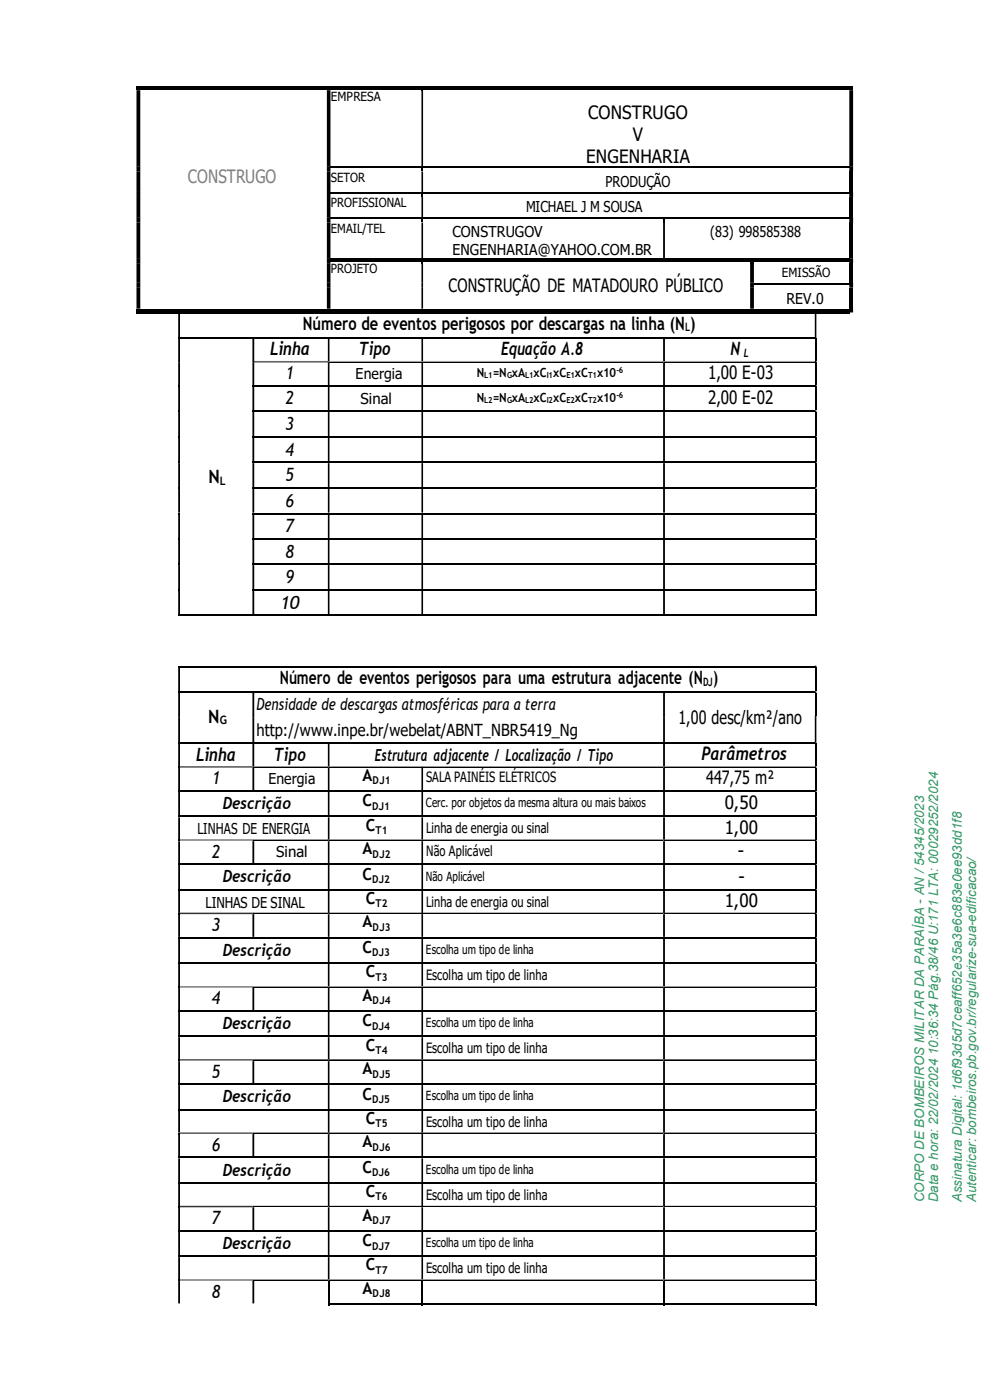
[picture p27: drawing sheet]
<svg xmlns="http://www.w3.org/2000/svg" width="210mm" height="297mm" viewBox="0 0 210 297" stroke-linecap="round" stroke-linejoin="round" font-family="sans-serif">
<defs><g id="words">
<g font-size="3.9">
<text x="124.8" y="25.1">CONSTRUGO</text>
<text x="134.3" y="29.8">V</text>
<text x="124.3" y="34.5">ENGENHARIA</text>
<text x="95.1" y="61.8">CONSTRUÇÃO DE MATADOURO PÚBLICO</text>
<text x="64.2" y="70">Número de eventos perigosos por descargas na linha (N )</text>
<text x="57.3" y="75.4">Linha</text>
<text x="76.1" y="75.4">Tipo</text>
<text x="106.3" y="75.4">Equação A.8</text>
<text x="154.9" y="75.4">N</text>
<text x="60.6" y="80.4">1</text>
<text x="150.2" y="80.3">1,00 E-03</text>
<text x="60.6" y="85.8">2</text>
<text x="150.2" y="85.6">2,00 E-02</text>
<text x="60.6" y="91.2">3</text>
<text x="60.6" y="96.6">4</text>
<text x="44.2" y="102.5">N</text>
<text x="60.6" y="102.1">5</text>
<text x="60.6" y="107.5">6</text>
<text x="60.6" y="112.9">7</text>
<text x="60.6" y="118.3">8</text>
<text x="60.6" y="123.7">9</text>
<text x="59.4" y="129.2">10</text>
<text x="59.4" y="145.1">Número de eventos perigosos para uma estrutura adjacente (N )</text>
<text x="44.2" y="153.3">N</text>
<text x="143.9" y="153.5">1,00 desc/km²/ano</text>
<text x="41.6" y="161.4">Linha</text>
<text x="58.1" y="161.4">Tipo</text>
<text x="148.8" y="161.3">Parâmetros</text>
<text x="44.9" y="166.4">1</text>
<text x="149.8" y="166.3">447,75 m²</text>
<text x="153.8" y="171.7">0,50</text>
<text x="153.8" y="176.9">1,00</text>
<text x="44.9" y="182">2</text>
<text x="156.5" y="181.8">-</text>
<text x="156.7" y="187.2">-</text>
<text x="44.9" y="197.5">3</text>
<text x="153.8" y="192.4">1,00</text>
<text x="44.9" y="213.1">4</text>
<text x="44.9" y="228.6">5</text>
<text x="44.9" y="244.2">6</text>
<text x="44.9" y="259.8">7</text>
<text x="44.9" y="275.3">8</text>
</g>
<text font-size="3.9" fill="#7f7f7f" x="39.9" y="38.9">CONSTRUGO</text>
<g font-size="3.5">
<text x="54.4" y="150.7">Densidade de descargas atmosféricas para a terra</text>
<text x="54.4" y="156.1">http://www.inpe.br/webelat/ABNT_NBR5419_Ng</text>
<text x="79.5" y="161.4">Estrutura adjacente / Localização / Tipo</text>
<text x="76.9" y="165.7">A</text>
<text x="47.2" y="171.6">Descrição</text>
<text x="76.9" y="171.1">C</text>
<text x="77.6" y="176.2">C</text>
<text x="76.9" y="181.2">A</text>
<text x="47.2" y="187.2">Descrição</text>
<text x="76.9" y="186.6">C</text>
<text x="77.6" y="191.8">C</text>
<text x="76.9" y="196.8">A</text>
<text x="47.2" y="202.7">Descrição</text>
<text x="76.9" y="202.2">C</text>
<text x="77.6" y="207.3">C</text>
<text x="76.9" y="212.3">A</text>
<text x="47.2" y="218.3">Descrição</text>
<text x="76.9" y="217.7">C</text>
<text x="76.9" y="227.9">A</text>
<text x="77.6" y="222.9">C</text>
<text x="47.2" y="233.8">Descrição</text>
<text x="76.9" y="233.3">C</text>
<text x="77.6" y="238.4">C</text>
<text x="76.9" y="243.4">A</text>
<text x="47.2" y="249.4">Descrição</text>
<text x="76.9" y="248.8">C</text>
<text x="77.6" y="254">C</text>
<text x="76.9" y="259">A</text>
<text x="47.2" y="264.9">Descrição</text>
<text x="76.9" y="264.4">C</text>
<text x="77.6" y="269.5">C</text>
<text x="76.9" y="274.5">A</text>
</g>
<g font-size="3.2">
<text x="128.5" y="39.6">PRODUÇÃO</text>
<text x="111.6" y="45">MICHAEL J M SOUSA</text>
<text x="96" y="50.2">CONSTRUGOV</text>
<text x="150.7" y="50.2">(83) 998585388</text>
<text x="96" y="54">ENGENHARIA@YAHOO.COM.BR</text>
<text x="166.8" y="64.4">REV.0</text>
<text x="75.4" y="80.3">Energia</text>
<text x="76.5" y="85.7">Sinal</text>
<text x="56.9" y="166.3">Energia</text>
<text x="41.9" y="177">LINHAS DE ENERGIA</text>
<text x="58.6" y="181.9">Sinal</text>
<text x="43.6" y="192.5">LINHAS DE SINAL</text>
</g>
<g font-size="3">
<text x="90.4" y="165.9">SALA PAINÉIS ELÉTRICOS</text>
<text x="90.4" y="176.8">Linha de energia ou sinal</text>
<text x="90.4" y="181.5">Não Aplicável</text>
<text x="90.4" y="192.3">Linha de energia ou sinal</text>
<text x="90.4" y="207.9">Escolha um tipo de linha</text>
<text x="90.4" y="223.4">Escolha um tipo de linha</text>
<text x="90.4" y="239">Escolha um tipo de linha</text>
<text x="90.4" y="254.5">Escolha um tipo de linha</text>
<text x="90.4" y="270.1">Escolha um tipo de linha</text>
</g>
<g font-size="2.8" fill="#396">
<text x="196" y="255.1" transform="rotate(-90 196 255.1)">CORPO DE BOMBEIROS MILITAR DA PARAÍBA - AN / 54345/2023</text>
<text x="199.1" y="255.1" transform="rotate(-90 199.1 255.1)">Data e hora: 22/02/2024 10:36:34 Pág.38/46 U:171 LTA: 00029252/2024</text>
<text x="204" y="255.1" transform="rotate(-90 204 255.1)">Assinatura Digital: 1d6f93d5d7ceaff652e35a3e6c883e0ee93dd1f8</text>
<text x="207.1" y="255.1" transform="rotate(-90 207.1 255.1)">Autenticar: bombeiros.pb.gov.br/regularize-sua-edificacao/</text>
</g>
<g font-size="2.7">
<text x="70.2" y="21.4">EMPRESA</text>
<text x="70.2" y="38.6">SETOR</text>
<text x="70.2" y="44">PROFISSIONAL</text>
<text x="70.2" y="49.4">EMAIL/TEL</text>
<text x="70.2" y="58">PROJETO</text>
<text x="165.9" y="58.7">EMISSÃO</text>
<text x="101.1" y="79.9">N =N xA xC xC xC</text>
<text x="126.7" y="79.9">x10</text>
<text x="101.1" y="85.3">N =N xA xC xC xC</text>
<text x="126.7" y="85.3">x10</text>
<text x="90.3" y="171.2">Cerc. por objetos da mesma altura ou mais baixos</text>
<text x="90.3" y="186.8">Não Aplicável</text>
<text x="90.3" y="202.4">Escolha um tipo de linha</text>
<text x="90.3" y="217.9">Escolha um tipo de linha</text>
<text x="90.3" y="233.5">Escolha um tipo de linha</text>
<text x="90.3" y="249">Escolha um tipo de linha</text>
<text x="90.3" y="264.6">Escolha um tipo de linha</text>
</g>
<g font-size="2.5">
<text x="145.3" y="70.3">L</text>
<text x="157.8" y="75.7">L</text>
<text x="46.7" y="102.8">L</text>
<text x="149.1" y="145.5">DJ</text>
<text x="46.6" y="153.6">G</text>
</g>
<g font-size="2.3">
<text x="79" y="166.4">DJ1</text>
<text x="79" y="171.8">DJ1</text>
<text x="79.7" y="177">T1</text>
<text x="79" y="181.9">DJ2</text>
<text x="79" y="187.4">DJ2</text>
<text x="79" y="197.5">DJ3</text>
<text x="79.7" y="192.5">T2</text>
<text x="79" y="202.9">DJ3</text>
<text x="79.7" y="208.1">T3</text>
<text x="79" y="213">DJ4</text>
<text x="79" y="218.4">DJ4</text>
<text x="79.7" y="223.6">T4</text>
<text x="79" y="228.6">DJ5</text>
<text x="79" y="234">DJ5</text>
<text x="79.7" y="239.1">T5</text>
<text x="79" y="244.1">DJ6</text>
<text x="79" y="249.6">DJ6</text>
<text x="79.7" y="254.7">T6</text>
<text x="79" y="259.7">DJ7</text>
<text x="79" y="265.1">DJ7</text>
<text x="79" y="275.2">DJ8</text>
<text x="79.7" y="270.3">T7</text>
</g>
<g font-size="1.8">
<text x="102.7" y="80.1">L1</text>
<text x="107.6" y="80.1">G</text>
<text x="111.4" y="80.1">L1</text>
<text x="116" y="80.1">I1</text>
<text x="120.1" y="80.1">E1</text>
<text x="124.8" y="80.1">T1</text>
<text x="130.8" y="79">-6</text>
<text x="102.7" y="85.5">L2</text>
<text x="107.6" y="85.5">G</text>
<text x="111.4" y="85.5">L2</text>
<text x="116" y="85.5">I2</text>
<text x="120.1" y="85.5">E2</text>
<text x="124.8" y="85.5">T2</text>
<text x="130.8" y="84.5">-6</text>
</g>
</g></defs>
<g fill="#000">
<path d="M29 18.3h.8v.8h-.8z" fill-rule="evenodd"/>
<path d="M29 19.1h.8v16.2h-.8zM69.3 19.1h.8v16.2h-.8zM89.4 19.1h.3v16.2h-.3zM180.2 19.1h.8v16.2h-.8z" fill-rule="evenodd"/>
<path d="M69.3 18.3h.8v.8h-.8z" fill-rule="evenodd"/>
<path d="M89.4 18.3h90.8v.8h-90.8z" fill-rule="evenodd"/>
<path d="M180.2 18.3h.8v.8h-.8z" fill-rule="evenodd"/>
<path d="M29 35.3h.8v1.1h-.8zM69.3 35.3h.8v1.1h-.8z" fill-rule="evenodd"/>
<path d="M180.2 35.3h.8v1.1h-.8zM29 36.4h.8v4.3h-.8zM69.3 36.4h.8v4.3h-.8zM89.4 36.4h.3v4.3h-.3z" fill-rule="evenodd"/>
<path d="M29 40.7h.8v1.1h-.8zM69.3 40.7h.8v1.1h-.8z" fill-rule="evenodd"/>
<path d="M29 46.1h.8v1.1h-.8zM69.3 46.1h.8v1.1h-.8z" fill-rule="evenodd"/>
<path d="M29 54.8h.8v1h-.8zM69.3 54.8h.8v1h-.8z" fill-rule="evenodd"/>
<path d="M29 60h.8v1h-.8zM69.3 60h.8v1h-.8zM89.4 60h.3v1h-.3zM159.1 60h.8v1h-.8z" fill-rule="evenodd"/>
<path d="M89.4 54.8h69.8v.7h-69.8z" fill-rule="evenodd"/>
<path d="M140.7 46.1h.4v1.1h-.4z" fill-rule="evenodd"/>
<path d="M159.1 54.8h.8v1.1h-.8z" fill-rule="evenodd"/>
<path d="M180.2 40.7h.8v1.1h-.8zM29 41.8h.8v4.4h-.8zM69.3 41.8h.8v4.4h-.8zM89.4 41.8h.3v4.4h-.3z" fill-rule="evenodd"/>
<path d="M180.2 46.1h.8v1.1h-.8zM29 47.2h.8v7.6h-.8zM69.3 47.2h.8v7.6h-.8zM89.4 47.2h.3v7.6h-.3zM140.7 47.2h.4v7.6h-.4z" fill-rule="evenodd"/>
<path d="M180.2 54.8h.8v1h-.8zM29 55.8h.8v4.2h-.8zM69.3 55.8h.8v4.2h-.8zM89.4 55.8h.3v4.2h-.3zM159.1 55.8h.8v4.2h-.8z" fill-rule="evenodd"/>
<path d="M180.2 60h.8v1h-.8zM29 61h.8v4.5h-.8zM69.3 61h.8v4.5h-.8zM89.4 61h.3v4.5h-.3zM159.1 61h.8v4.5h-.8z" fill-rule="evenodd"/>
<path d="M29 65.5h144.9v1h-144.9z" fill-rule="evenodd"/>
<path d="M37.8 76.6h.4v.4h-.4zM53.6 76.6h.3v.4h-.3z" fill-rule="evenodd"/>
<path d="M53.9 76.6l15.7 .1zM53.9 76.8h15.7v.1h-15.7z" fill-rule="evenodd"/>
<path d="M69.6 76.8h.3v.2h-.3zM69.6 76.6l.2 .1z" fill-rule="evenodd"/>
<path d="M69.6 76.8h.2v.1h-.2zM69.8 76.6l19.7 .1z" fill-rule="evenodd"/>
<path d="M89.4 76.8h.3v.2h-.3zM89.4 76.6l.3 .1z" fill-rule="evenodd"/>
<path d="M89.4 76.8h.3v.1h-.3zM89.7 76.6l51 .1z" fill-rule="evenodd"/>
<path d="M140.7 76.8h.4v.2h-.4zM140.7 76.6l.3 .1z" fill-rule="evenodd"/>
<path d="M140.7 76.8h.3v.1h-.3zM140.9 76.6l31.9 .1z" fill-rule="evenodd"/>
<path d="M172.8 71.5h.4v.3h-.4zM37.8 71.8h.4v4.8h-.4zM53.6 71.8h.3v4.8h-.3zM69.6 71.8h.3v4.8h-.3zM89.4 71.8h.3v4.8h-.3zM140.7 71.8h.4v4.8h-.4z" fill-rule="evenodd"/>
<path d="M172.8 76.6h.4v.4h-.4zM37.8 77h.4v4.7h-.4zM53.6 77h.3v4.7h-.3zM69.6 77h.3v4.7h-.3zM89.4 77h.3v4.7h-.3zM140.7 77h.4v4.7h-.4z" fill-rule="evenodd"/>
<path d="M180.2 65.5h.8v.8h-.8zM37.8 66.5h.4v5h-.4zM172.8 66.5h.4v5h-.4z" fill-rule="evenodd"/>
<path d="M172.8 81.7h.4v.3h-.4zM37.8 82h.4v5.1h-.4zM53.6 82h.3v5.1h-.3zM69.6 82h.3v5.1h-.3zM89.4 82h.3v5.1h-.3zM140.7 82h.4v5.1h-.4z" fill-rule="evenodd"/>
<path d="M172.8 87.1h.4v.4h-.4zM37.8 87.4h.4v5.1h-.4zM53.6 87.4h.3v5.1h-.3zM69.6 87.4h.3v5.1h-.3zM89.4 87.4h.3v5.1h-.3zM140.7 87.4h.4v5.1h-.4z" fill-rule="evenodd"/>
<path d="M172.8 92.5h.4v.3h-.4zM37.8 92.8h.4v5.2h-.4zM53.6 92.8h.3v5.2h-.3zM69.6 92.8h.3v5.2h-.3zM89.4 92.8h.3v5.2h-.3zM140.7 92.8h.4v5.2h-.4z" fill-rule="evenodd"/>
<path d="M172.8 97.9h.4v.4h-.4zM37.8 98.3h.4v5h-.4zM53.6 98.3h.3v5h-.3zM69.6 98.3h.3v5h-.3zM89.4 98.3h.3v5h-.3zM140.7 98.3h.4v5h-.4z" fill-rule="evenodd"/>
<path d="M172.8 103.3h.4v.4h-.4zM37.8 103.7h.4v5.1h-.4zM53.6 103.7h.3v5.1h-.3zM69.6 103.7h.3v5.1h-.3zM89.4 103.7h.3v5.1h-.3zM140.7 103.7h.4v5.1h-.4z" fill-rule="evenodd"/>
<path d="M172.8 108.8h.4v.3h-.4zM37.8 109.1h.4v5.1h-.4zM53.6 109.1h.3v5.1h-.3zM69.6 109.1h.3v5.1h-.3zM89.4 109.1h.3v5.1h-.3zM140.7 109.1h.4v5.1h-.4z" fill-rule="evenodd"/>
<path d="M172.8 114.2h.4v.3h-.4zM37.8 114.5h.4v5h-.4zM53.6 114.5h.3v5h-.3zM69.6 114.5h.3v5h-.3zM89.4 114.5h.3v5h-.3zM140.7 114.5h.4v5h-.4z" fill-rule="evenodd"/>
<path d="M172.8 119.5h.4v.4h-.4zM37.8 119.9h.4v5.1h-.4zM53.6 119.9h.3v5.1h-.3zM69.6 119.9h.3v5.1h-.3zM89.4 119.9h.3v5.1h-.3zM140.7 119.9h.4v5.1h-.4z" fill-rule="evenodd"/>
<path d="M172.8 125h.4v.3h-.4zM37.8 125.3h.4v5.1h-.4zM53.6 125.3h.3v5.1h-.3zM69.6 125.3h.3v5.1h-.3zM89.4 125.3h.3v5.1h-.3zM140.7 125.3h.4v5.1h-.4z" fill-rule="evenodd"/>
<path d="M37.8 151.8h.4v.4h-.4zM53.6 151.8h.3v.4h-.3zM140.7 151.8h.4v.4h-.4zM172.8 151.8h.4v.4h-.4z" fill-rule="evenodd"/>
<path d="M37.8 152.2h.4v5.3h-.4zM53.6 152.2h.3v5.3h-.3zM140.7 152.2h.4v5.3h-.4zM172.8 152.2h.4v5.3h-.4z" fill-rule="evenodd"/>
<path d="M172.8 141.2h.4v.4h-.4zM37.8 141.6h.4v5.1h-.4z" fill-rule="evenodd"/>
<path d="M172.8 146.7h.4v.3h-.4zM37.8 147h.4v4.9h-.4zM53.6 147h.3v4.9h-.3zM140.7 147h.4v4.9h-.4z" fill-rule="evenodd"/>
<path d="M172.8 157.5h.4v.3h-.4zM37.8 157.8h.4v4.8h-.4zM53.6 157.8h.3v4.8h-.3zM69.6 157.8h.3v4.8h-.3zM140.7 157.8h.4v4.8h-.4z" fill-rule="evenodd"/>
<path d="M38.1 162.6h15.5zM38.1 162.7h15.5v.1h-15.5z" fill-rule="evenodd"/>
<path d="M38.1 178.1l15.5 .1zM38.1 178.3l15.5 .1z" fill-rule="evenodd"/>
<path d="M53.6 162.8h.3v.1h-.3zM53.6 162.6h.2z" fill-rule="evenodd"/>
<path d="M53.6 162.7h.2v.1h-.2zM53.8 162.6h15.8z" fill-rule="evenodd"/>
<path d="M53.6 178.3h.3v.2h-.3zM53.6 178.1l.2 .1z" fill-rule="evenodd"/>
<path d="M53.6 178.3l.2 .1zM53.8 178.1l15.8 .1z" fill-rule="evenodd"/>
<path d="M69.6 162.8h.3v.1h-.3zM69.6 162.6h.2z" fill-rule="evenodd"/>
<path d="M69.6 162.7h.2v.1h-.2zM69.8 162.6h19.7z" fill-rule="evenodd"/>
<path d="M69.6 178.3h.3v.2h-.3zM69.6 178.1l.2 .1z" fill-rule="evenodd"/>
<path d="M69.6 178.3l.2 .1zM69.8 178.1l19.7 .1z" fill-rule="evenodd"/>
<path d="M89.4 162.8h.3v.1h-.3zM89.4 162.6h.3z" fill-rule="evenodd"/>
<path d="M89.4 162.7h.3v.1h-.3zM89.7 162.6h51z" fill-rule="evenodd"/>
<path d="M89.4 178.3h.3v.2h-.3zM89.4 178.1l.3 .1z" fill-rule="evenodd"/>
<path d="M89.4 178.3l.3 .1zM89.7 178.1l51 .1z" fill-rule="evenodd"/>
<path d="M140.7 162.8h.4v.1h-.4zM140.7 162.6h.3z" fill-rule="evenodd"/>
<path d="M140.7 178.3h.4v.2h-.4zM140.7 178.1l.3 .1z" fill-rule="evenodd"/>
<path d="M140.7 162.7h.3v.1h-.3zM140.9 162.6h31.9z" fill-rule="evenodd"/>
<path d="M140.7 178.3l.3 .1zM140.9 178.1l31.9 .1z" fill-rule="evenodd"/>
<path d="M172.8 162.6h.4v.3h-.4zM37.8 162.9h.4v4.7h-.4zM53.6 162.9h.3v4.7h-.3zM69.6 162.9h.3v4.7h-.3zM89.4 162.9h.3v4.7h-.3zM140.7 162.9h.4v4.7h-.4z" fill-rule="evenodd"/>
<path d="M172.8 167.6h.4v.4h-.4zM37.8 168h.4v5.1h-.4zM69.6 168h.3v5.1h-.3zM89.4 168h.3v5.1h-.3zM140.7 168h.4v5.1h-.4z" fill-rule="evenodd"/>
<path d="M172.8 173h.4v.4h-.4zM37.8 173.4h.4v4.7h-.4zM69.6 173.4h.3v4.7h-.3zM89.4 173.4h.3v4.7h-.3zM140.7 173.4h.4v4.7h-.4z" fill-rule="evenodd"/>
<path d="M172.8 178.1h.4v.4h-.4zM37.8 178.5h.4v4.7h-.4zM53.6 178.5h.3v4.7h-.3zM69.6 178.5h.3v4.7h-.3zM89.4 178.5h.3v4.7h-.3zM140.7 178.5h.4v4.7h-.4z" fill-rule="evenodd"/>
<path d="M38.1 193.6h15.5v.2h-15.5zM38.1 193.8h15.5v.1h-15.5z" fill-rule="evenodd"/>
<path d="M53.6 193.9h.3v.2h-.3zM53.6 193.6h.2v.2h-.2z" fill-rule="evenodd"/>
<path d="M53.6 193.8h.2v.1h-.2zM53.8 193.6h15.8v.2h-15.8z" fill-rule="evenodd"/>
<path d="M69.6 193.9h.3v.2h-.3zM69.6 193.6h.2v.2h-.2z" fill-rule="evenodd"/>
<path d="M69.6 193.8h.2v.1h-.2zM69.8 193.6h19.7v.2h-19.7z" fill-rule="evenodd"/>
<path d="M89.4 193.9h.3v.2h-.3zM89.4 193.6h.3v.2h-.3z" fill-rule="evenodd"/>
<path d="M89.4 193.8h.3v.1h-.3zM89.7 193.6h51v.2h-51z" fill-rule="evenodd"/>
<path d="M140.7 193.9h.4v.2h-.4zM140.7 193.6h.3v.2h-.3z" fill-rule="evenodd"/>
<path d="M140.7 193.8h.3v.1h-.3zM140.9 193.6h31.9v.2h-31.9z" fill-rule="evenodd"/>
<path d="M172.8 183.2h.4v.4h-.4zM37.8 183.5h.4v5.1h-.4zM69.6 183.5h.3v5.1h-.3zM89.4 183.5h.3v5.1h-.3zM140.7 183.5h.4v5.1h-.4z" fill-rule="evenodd"/>
<path d="M172.8 188.6h.4v.3h-.4zM37.8 188.9h.4v4.8h-.4zM69.6 188.9h.3v4.8h-.3zM89.4 188.9h.3v4.8h-.3zM140.7 188.9h.4v4.8h-.4z" fill-rule="evenodd"/>
<path d="M172.8 193.6h.4v.5h-.4zM37.8 194.1h.4v4.7h-.4zM53.6 194.1h.3v4.7h-.3zM69.6 194.1h.3v4.7h-.3zM89.4 194.1h.3v4.7h-.3zM140.7 194.1h.4v4.7h-.4z" fill-rule="evenodd"/>
<path d="M172.8 198.7h.4v.4h-.4zM37.8 199.1h.4v5.1h-.4zM69.6 199.1h.3v5.1h-.3zM89.4 199.1h.3v5.1h-.3zM140.7 199.1h.4v5.1h-.4z" fill-rule="evenodd"/>
<path d="M38.1 209.2l15.5 .1zM38.1 209.4l15.5 .1z" fill-rule="evenodd"/>
<path d="M53.6 209.4h.3v.2h-.3zM53.6 209.2l.2 .1z" fill-rule="evenodd"/>
<path d="M53.6 209.4l.2 .1zM53.8 209.2l15.8 .1z" fill-rule="evenodd"/>
<path d="M69.6 209.4h.3v.2h-.3zM69.6 209.2l.2 .1z" fill-rule="evenodd"/>
<path d="M69.6 209.4l.2 .1zM69.8 209.2l19.7 .1z" fill-rule="evenodd"/>
<path d="M89.4 209.4h.3v.2h-.3zM89.4 209.2l.3 .1z" fill-rule="evenodd"/>
<path d="M89.4 209.4l.3 .1zM89.7 209.2l51 .1z" fill-rule="evenodd"/>
<path d="M140.7 209.4h.4v.2h-.4zM140.7 209.2l.3 .1z" fill-rule="evenodd"/>
<path d="M140.7 209.4l.3 .1zM140.9 209.2l31.9 .1z" fill-rule="evenodd"/>
<path d="M172.8 204.1h.4v.4h-.4zM37.8 204.5h.4v4.7h-.4zM69.6 204.5h.3v4.7h-.3zM89.4 204.5h.3v4.7h-.3zM140.7 204.5h.4v4.7h-.4z" fill-rule="evenodd"/>
<path d="M172.8 209.2h.4v.4h-.4zM37.8 209.6h.4v4.7h-.4zM53.6 209.6h.3v4.7h-.3zM69.6 209.6h.3v4.7h-.3zM89.4 209.6h.3v4.7h-.3zM140.7 209.6h.4v4.7h-.4z" fill-rule="evenodd"/>
<path d="M172.8 214.3h.4v.3h-.4zM37.8 214.6h.4v5.1h-.4zM69.6 214.6h.3v5.1h-.3zM89.4 214.6h.3v5.1h-.3zM140.7 214.6h.4v5.1h-.4z" fill-rule="evenodd"/>
<path d="M172.8 219.7h.4v.3h-.4zM37.8 220h.4v4.7h-.4zM69.6 220h.3v4.7h-.3zM89.4 220h.3v4.7h-.3zM140.7 220h.4v4.7h-.4z" fill-rule="evenodd"/>
<path d="M38.1 224.7h15.5v.1h-15.5zM38.1 224.9l15.5 .1z" fill-rule="evenodd"/>
<path d="M53.6 225h.3v.1h-.3zM53.6 224.7h.2v.1h-.2z" fill-rule="evenodd"/>
<path d="M53.6 224.9l.2 .1zM53.8 224.7h15.8v.1h-15.8z" fill-rule="evenodd"/>
<path d="M69.6 225h.3v.1h-.3zM69.6 224.7h.2v.1h-.2z" fill-rule="evenodd"/>
<path d="M69.6 224.9l.2 .1zM69.8 224.7h19.7v.1h-19.7z" fill-rule="evenodd"/>
<path d="M89.4 225h.3v.1h-.3zM89.4 224.7h.3v.1h-.3z" fill-rule="evenodd"/>
<path d="M89.4 224.9l.3 .1zM89.7 224.7h51v.1h-51z" fill-rule="evenodd"/>
<path d="M140.7 225h.4v.1h-.4zM140.7 224.7h.3v.1h-.3z" fill-rule="evenodd"/>
<path d="M140.7 224.9l.3 .1zM140.9 224.7h31.9v.1h-31.9z" fill-rule="evenodd"/>
<path d="M172.8 224.7h.4v.4h-.4zM37.8 225.1h.4v4.8h-.4zM53.6 225.1h.3v4.8h-.3zM69.6 225.1h.3v4.8h-.3zM89.4 225.1h.3v4.8h-.3zM140.7 225.1h.4v4.8h-.4z" fill-rule="evenodd"/>
<path d="M172.8 229.8h.4v.4h-.4zM37.8 230.2h.4v5.1h-.4zM69.6 230.2h.3v5.1h-.3zM89.4 230.2h.3v5.1h-.3zM140.7 230.2h.4v5.1h-.4z" fill-rule="evenodd"/>
<path d="M172.8 235.2h.4v.4h-.4zM37.8 235.6h.4v4.7h-.4zM69.6 235.6h.3v4.7h-.3zM89.4 235.6h.3v4.7h-.3zM140.7 235.6h.4v4.7h-.4z" fill-rule="evenodd"/>
<path d="M38.1 240.3l15.5 .1zM38.1 240.4h15.5v.1h-15.5z" fill-rule="evenodd"/>
<path d="M38.1 255.8h15.5v.1h-15.5zM38.1 256h15.5v.1h-15.5z" fill-rule="evenodd"/>
<path d="M53.6 240.5h.3v.2h-.3zM53.6 240.3l.2 .1z" fill-rule="evenodd"/>
<path d="M53.6 240.4h.2v.1h-.2zM53.8 240.3l15.8 .1z" fill-rule="evenodd"/>
<path d="M53.6 256.1h.3v.1h-.3zM53.6 255.8h.2v.1h-.2z" fill-rule="evenodd"/>
<path d="M53.6 256h.2v.1h-.2zM53.8 255.8h15.8v.1h-15.8z" fill-rule="evenodd"/>
<path d="M69.6 240.5h.3v.2h-.3zM69.6 240.3l.2 .1z" fill-rule="evenodd"/>
<path d="M69.6 240.4h.2v.1h-.2zM69.8 240.3l19.7 .1z" fill-rule="evenodd"/>
<path d="M69.6 256.1h.3v.1h-.3zM69.6 255.8h.2v.1h-.2z" fill-rule="evenodd"/>
<path d="M69.6 256h.2v.1h-.2zM69.8 255.8h19.7v.1h-19.7z" fill-rule="evenodd"/>
<path d="M89.4 240.5h.3v.2h-.3zM89.4 240.3l.3 .1z" fill-rule="evenodd"/>
<path d="M89.4 240.4h.3v.1h-.3zM89.7 240.3l51 .1z" fill-rule="evenodd"/>
<path d="M89.4 256.1h.3v.1h-.3zM89.4 255.8h.3v.1h-.3z" fill-rule="evenodd"/>
<path d="M89.4 256h.3v.1h-.3zM89.7 255.8h51v.1h-51z" fill-rule="evenodd"/>
<path d="M140.7 240.5h.4v.2h-.4zM140.7 240.3l.3 .1z" fill-rule="evenodd"/>
<path d="M140.7 256.1h.4v.1h-.4zM140.7 255.8h.3v.1h-.3z" fill-rule="evenodd"/>
<path d="M140.7 240.4h.3v.1h-.3zM140.9 240.3l31.9 .1z" fill-rule="evenodd"/>
<path d="M140.7 256h.3v.1h-.3zM140.9 255.8h31.9v.1h-31.9z" fill-rule="evenodd"/>
<path d="M172.8 240.3h.4v.4h-.4zM37.8 240.6h.4v4.8h-.4zM53.6 240.6h.3v4.8h-.3zM69.6 240.6h.3v4.8h-.3zM89.4 240.6h.3v4.8h-.3zM140.7 240.6h.4v4.8h-.4z" fill-rule="evenodd"/>
<path d="M172.8 245.4h.4v.3h-.4zM37.8 245.7h.4v5.1h-.4zM69.6 245.7h.3v5.1h-.3zM89.4 245.7h.3v5.1h-.3zM140.7 245.7h.4v5.1h-.4z" fill-rule="evenodd"/>
<path d="M172.8 250.8h.4v.4h-.4zM37.8 251.2h.4v4.7h-.4zM69.6 251.2h.3v4.7h-.3zM89.4 251.2h.3v4.7h-.3zM140.7 251.2h.4v4.7h-.4z" fill-rule="evenodd"/>
<path d="M172.8 255.8h.4v.4h-.4zM37.8 256.2h.4v4.7h-.4zM53.6 256.2h.3v4.7h-.3zM69.6 256.2h.3v4.7h-.3zM89.4 256.2h.3v4.7h-.3zM140.7 256.2h.4v4.7h-.4z" fill-rule="evenodd"/>
<path d="M38.1 271.4l15.5 .1zM38.1 271.6l15.5 .1z" fill-rule="evenodd"/>
<path d="M53.6 271.7h.3v.1h-.3zM53.6 271.4l.2 .1z" fill-rule="evenodd"/>
<path d="M53.6 271.6l.2 .1zM53.8 271.4l15.8 .1z" fill-rule="evenodd"/>
<path d="M69.6 271.7h.3v.1h-.3zM69.6 271.4l.2 .1z" fill-rule="evenodd"/>
<path d="M69.6 271.6l.2 .1zM69.8 271.4l19.7 .1z" fill-rule="evenodd"/>
<path d="M89.4 271.7h.3v.1h-.3zM89.4 271.4l.3 .1z" fill-rule="evenodd"/>
<path d="M89.4 271.6l.3 .1zM89.7 271.4l51 .1z" fill-rule="evenodd"/>
<path d="M140.7 271.7h.4v.1h-.4zM140.7 271.4l.3 .1z" fill-rule="evenodd"/>
<path d="M140.7 271.6l.3 .1zM140.9 271.4l31.9 .1z" fill-rule="evenodd"/>
<path d="M172.8 260.9h.4v.4h-.4zM37.8 261.3h.4v5.1h-.4zM69.6 261.3h.3v5.1h-.3zM89.4 261.3h.3v5.1h-.3zM140.7 261.3h.4v5.1h-.4z" fill-rule="evenodd"/>
<path d="M172.8 266.4h.4v.3h-.4zM37.8 266.7h.4v4.7h-.4zM69.6 266.7h.3v4.7h-.3zM89.4 266.7h.3v4.7h-.3zM140.7 266.7h.4v4.7h-.4z" fill-rule="evenodd"/>
<path d="M172.8 271.4h.4v.4h-.4zM37.8 271.8h.4v4.7h-.4zM53.6 271.8h.3v4.7h-.3z" fill-rule="evenodd"/>
</g>
<g fill="#000">
<path d="M29.7 18.3h39.7v.8h-39.7zM70.1 18.3h19.4v.8h-19.4zM89.4 19.1h.3zM89.4 35.3h.3v1.1h-.3zM180.2 36.4h.8v4.3h-.8zM70.1 54.8h19.4v.7h-19.4zM89.4 40.7h.3v1.1h-.3zM89.4 46.1h.3v1.1h-.3zM89.4 55.5h.3v.4h-.3zM159.9 54.8h20.3v.7h-20.3zM180.2 41.8h.8v4.4h-.8zM180.2 47.2h.8v7.6h-.8z"/>
<path d="M180.2 55.8h.8v4.2h-.8zM173.9 65.5h6.3v1h-6.3zM180.2 61h.8v4.5h-.8zM37.8 81.7h.4v.3h-.4zM37.8 87.1h.4v.4h-.4zM37.8 92.5h.4v.3h-.4zM37.8 97.9h.4v.4h-.4zM37.8 103.3h.4v.4h-.4zM37.8 108.8h.4v.3h-.4zM37.8 114.2h.4v.3h-.4zM37.8 119.5h.4v.4h-.4zM37.8 125h.4v.3h-.4z"/>
<path d="M172.8 130.4h.4v.3h-.4zM37.8 162.6h.4v.3h-.4zM37.8 178.1h.4v.4h-.4zM37.8 193.6h.4v.5h-.4zM37.8 209.2h.4v.4h-.4zM37.8 224.7h.4v.4h-.4zM37.8 240.3h.4v.4h-.4zM37.8 255.8h.4v.4h-.4zM37.8 271.4h.4v.4h-.4zM172.8 276.5h.4v.4h-.4z"/>
</g>
<g fill="none" stroke="#000" stroke-width=".34">
<path d="M70.1 35.5h19.4M89.7 35.5h90.5M70.1 46.3h19.4M89.7 46.3h51M141 46.3h39.2M37.8 71.7h135M173 71.8v4.8M173 77v4.7M53.6 92.7h119.2M173 82v5.1M173 87.4v5.1M173 92.8v5.2"/>
<path d="M173 98.3v5M53.6 103.5h119.2M53.6 114.3h119.2M173 103.7v5.1M173 109.1v5.1M173 114.5v5M173 119.9v5.1M37.8 130.6h135M173 125.3v5.1M37.8 146.9h135M37.8 157.6h135M173 141.6v5.1"/>
<path d="M173 147v4.9M173 157.8v4.8M37.8 167.8h135M173 162.9v4.7M173 168v5.1M173 173.4v4.7M173 178.5v4.7M173 183.5v5.1M173 188.9v4.8M173 194.1v4.7M173 199.1v5.1M37.8 214.5h135"/>
<path d="M173 204.5v4.7M173 209.6v4.7M173 214.6v5.1M173 220v4.7M173 225.1v4.8M173 230.2v5.1M173 235.6v4.7M37.8 251h135M173 240.6v4.8M173 245.7v5.1M173 251.2v4.7M173 256.2v4.7"/>
<path d="M69.7 271.8v5.1M89.6 271.8v5.1M173 261.3v5.1M173 266.7v4.7M173 271.8v5.1"/>
</g>
<g fill="none" stroke="#000" stroke-width=".38">
<path d="M70.1 40.9h19.4M89.7 40.9h90.5M159.9 60.2h20.3M53.6 81.9h119.2M53.6 87.3h119.2M53.6 98.1h119.2M53.6 108.9h119.2M53.6 119.7h119.2M53.6 125.2h119.2M37.8 141.4h135M37.8 173.2h135M37.8 183.4h135"/>
<path d="M37.8 188.7h135M37.8 198.9h135M37.8 204.3h135M37.8 219.9h135M37.8 230h135M37.8 235.4h135M37.8 245.6h135M37.8 261.1h135M37.8 266.6h135M69.6 276.7h19.9M89.7 276.7h51M140.9 271.8v5.1"/>
<path d="M141 276.7h31.8"/>
</g>
<g fill="none" stroke="#000" stroke-width=".21">
<path d="M69.8 76.8h19.7M89.7 76.8h51M140.9 76.8h31.9M53.8 162.8h15.8M53.8 178.3h15.8M69.8 162.8h19.7M69.8 178.3h19.7M89.7 162.8h51M89.7 178.3h51M140.9 162.8h31.9M140.9 178.3h31.9M53.8 193.9h15.8"/>
<path d="M69.8 193.9h19.7M89.7 193.9h51M140.9 193.9h31.9M53.8 209.4h15.8M69.8 209.4h19.7M89.7 209.4h51M140.9 209.4h31.9M53.8 225h15.8M69.8 225h19.7M89.7 225h51M140.9 225h31.9M53.8 240.5h15.8"/>
<path d="M53.8 256.1h15.8M69.8 240.5h19.7M69.8 256.1h19.7M89.7 240.5h51M89.7 256.1h51M140.9 240.5h31.9M140.9 256.1h31.9M53.8 271.6h15.8M69.8 271.6h19.7M89.7 271.6h51M140.9 271.6h31.9"/>
</g>
<use href="#words"/>
</svg>
